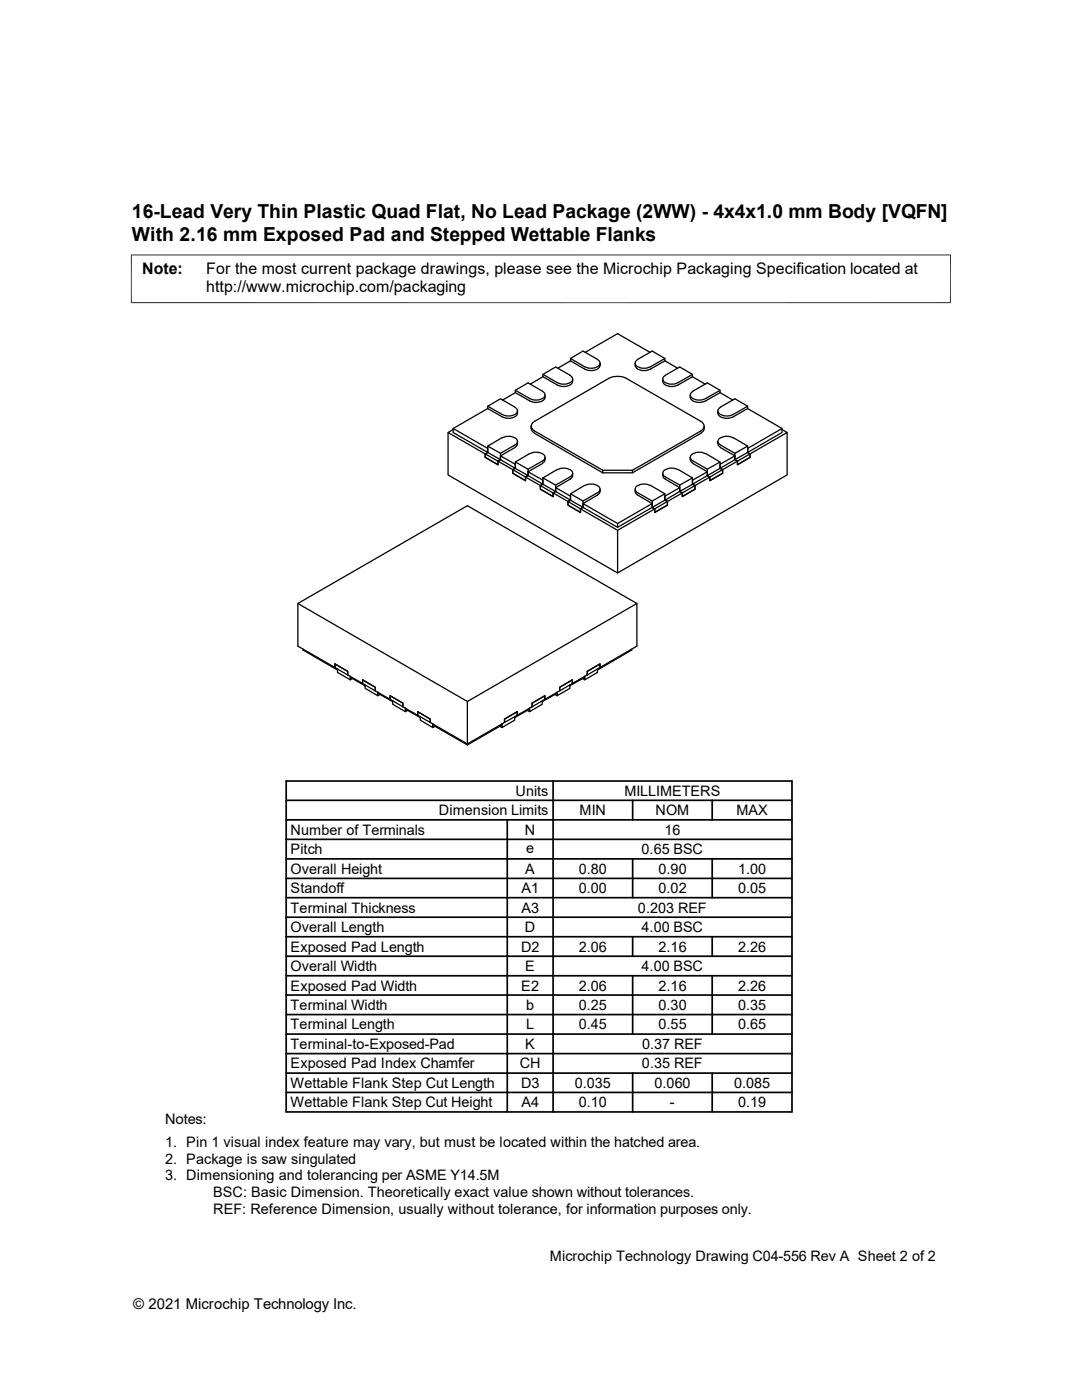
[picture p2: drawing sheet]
<svg xmlns="http://www.w3.org/2000/svg" width="216mm" height="279mm" viewBox="0 0 216 279" stroke-linecap="round" stroke-linejoin="round" font-family="sans-serif">
<defs><g id="words">
<g font-size="3.9">
<text x="26.3" y="43.5">16-Lead Very Thin Plastic Quad Flat, No Lead Package (2WW) - 4x4x1.0 mm Body [VQFN]</text>
<text x="26.3" y="48">With 2.16 mm Exposed Pad and Stepped Wettable Flanks</text>
</g>
<g font-size="3.2">
<text x="28.4" y="54.7">Note:</text>
<text x="41.1" y="54.7">For the most current package drawings, please see the Microchip Packaging Specification located at</text>
<text x="41.1" y="58.3">http://www.microchip.com/packaging</text>
</g>
<text font-size="3" x="26.6" y="261.3">© 2021 Microchip Technology Inc.</text>
<g font-size="2.9">
<text x="102.9" y="158.8">Units</text>
<text x="124.6" y="158.8">MILLIMETERS</text>
<text x="58" y="166.6">Number of Terminals</text>
<text x="87.5" y="162.7">Dimension Limits</text>
<text x="104.7" y="166.6">N</text>
<text x="115.7" y="162.7">MIN</text>
<text x="130.8" y="162.7">NOM</text>
<text x="132.6" y="166.6">16</text>
<text x="146.9" y="162.7">MAX</text>
<text x="58" y="170.5">Pitch</text>
<text x="105" y="170.2">e</text>
<text x="128" y="170.5">0.65 BSC</text>
<text x="58" y="174.4">Overall Height</text>
<text x="58" y="178.3">Standoff</text>
<text x="104.1" y="178.3">A1</text>
<text x="104.8" y="174.4">A</text>
<text x="115.5" y="174.4">0.80</text>
<text x="115.5" y="178.3">0.00</text>
<text x="131.4" y="174.4">0.90</text>
<text x="131.4" y="178.3">0.02</text>
<text x="147.3" y="174.4">1.00</text>
<text x="147.3" y="178.3">0.05</text>
<text x="58" y="182.2">Terminal Thickness</text>
<text x="104.1" y="182.1">A3</text>
<text x="127.3" y="182.2">0.203 REF</text>
<text x="58" y="186">Overall Length</text>
<text x="58" y="189.9">Exposed Pad Length</text>
<text x="104" y="189.9">D2</text>
<text x="104.7" y="186">D</text>
<text x="115.5" y="189.9">2.06</text>
<text x="128" y="186">4.00 BSC</text>
<text x="131.4" y="189.9">2.16</text>
<text x="147.3" y="189.9">2.26</text>
<text x="58" y="193.8">Overall Width</text>
<text x="58" y="197.7">Exposed Pad Width</text>
<text x="104" y="197.7">E2</text>
<text x="104.8" y="193.8">E</text>
<text x="115.5" y="197.7">2.06</text>
<text x="128" y="193.8">4.00 BSC</text>
<text x="131.4" y="197.7">2.16</text>
<text x="147.3" y="197.7">2.26</text>
<text x="58" y="201.6">Terminal Width</text>
<text x="105" y="201.5">b</text>
<text x="115.5" y="201.6">0.25</text>
<text x="131.4" y="201.6">0.30</text>
<text x="147.3" y="201.6">0.35</text>
<text x="58" y="205.4">Terminal Length</text>
<text x="58" y="209.3">Terminal-to-Exposed-Pad</text>
<text x="104.8" y="209.3">K</text>
<text x="105" y="205.4">L</text>
<text x="115.5" y="205.4">0.45</text>
<text x="128.1" y="209.3">0.37 REF</text>
<text x="131.4" y="205.4">0.55</text>
<text x="147.3" y="205.4">0.65</text>
<text x="58" y="213.2">Exposed Pad Index Chamfer</text>
<text x="103.7" y="213.2">CH</text>
<text x="128.1" y="213.2">0.35 REF</text>
<text x="58" y="217.1">Wettable Flank Step Cut Length</text>
<text x="58" y="221">Wettable Flank Step Cut Height</text>
<text x="104" y="217.1">D3</text>
<text x="104.1" y="221">A4</text>
<text x="114.7" y="217.1">0.035</text>
<text x="115.5" y="221">0.10</text>
<text x="130.6" y="217.1">0.060</text>
<text x="133.7" y="221">-</text>
<text x="146.5" y="217.1">0.085</text>
<text x="147.3" y="221">0.19</text>
<text x="32.9" y="224.4">Notes:</text>
<text x="32.9" y="228.9">1. Pin 1 visual index feature may vary, but must be located within the hatched area.</text>
<text x="32.9" y="232.2">2. Package is saw singulated</text>
<text x="32.9" y="235.5">3. Dimensioning and tolerancing per ASME Y14.5M</text>
<text x="42.5" y="238.8">BSC: Basic Dimension. Theoretically exact value shown without tolerances.</text>
<text x="42.5" y="242.2">REF: Reference Dimension, usually without tolerance, for information purposes only.</text>
<text x="109.7" y="251.7">Microchip Technology Drawing C04-556 Rev A Sheet 2 of 2</text>
</g>
</g></defs>
<g fill="none" stroke="#000" stroke-width=".25">
<path d="M102.8 78.4l-2.5 1.4M102.8 78.4l2.9 1.6a2.35 2.35 0 0 0 3-.5l.1-.7M102.8 77.9l2.9 1.6a2.26 2.26 0 0 0 3.1-.5 .81 .81 0 0 0-.6-.9M108.2 78.1l-2.8-1.7-2.6 1.5v.5M108.3 75.2l-2.5 1.5M108.3 75.2l2.9 1.6a2.35 2.35 0 0 0 3-.5l.1-.7M108.3 74.7l2.9 1.7a2.26 2.26 0 0 0 3.1-.6 .81 .81 0 0 0-.6-.9M113.7 74.9l-2.8-1.7-2.6 1.5v.5M113.8 72l2.9 1.7a2.35 2.35 0 0 0 3-.5v-.3M113.8 71.5l2.9 1.7a2.26 2.26 0 0 0 3-.6 .9 .9 0 0 0-.5-.9l-2.9-1.6-2.5 1.4v.5M113.8 72l-2.5 1.5M116.8 70.3l6.4-3.7 6.5 3.7"/>
<path d="M119.8 72.5v.4M132.7 72l2.5 1.5M132.7 72l-2.9 1.7a2.35 2.35 0 0 1-3-.5l-.1-.7M132.7 71.5l-2.9 1.7a2.26 2.26 0 0 1-3.1-.6 .9 .9 0 0 1 .6-.9l2.8-1.6 2.6 1.4v.5M132.8 74.9l2.8-1.7 2.6 1.5v.5M138.2 75.2l-2.9 1.6a2.35 2.35 0 0 1-3-.5l-.1-.7M138.2 74.7l-2.9 1.7a2.26 2.26 0 0 1-3.1-.6 .81 .81 0 0 1 .6-.9M138.2 75.2l2.5 1.5M138.3 78.1l2.8-1.7 2.6 1.5v.5M143.7 78.4l-2.9 1.6a2.35 2.35 0 0 1-3-.5l-.1-.7M143.7 77.9l-2.9 1.6a2.26 2.26 0 0 1-3-.5 .81 .81 0 0 1 .5-.9M143.7 78.4l2.5 1.4"/>
<path d="M89.4 86.3v8.5l33.8 19.5M90.4 85.5l6.9 4v.8l-6.9-4zM90.4 85.7l-1 .6 7.4 4.3M96.8 90.6v.7l2.6 1.5M96.8 90.6l.5-.3-.5 .3 2.6 1.4v.8M97.3 81.5l2.9 1.7a2.35 2.35 0 0 0 3-.5l.1-.7M97.3 81.1l2.9 1.6a2.26 2.26 0 0 0 3.1-.6 .9 .9 0 0 0-.6-.9l-2.8-1.6-2.6 1.5v.4M97.3 81.5l-6.9 4M99.4 92.8v-.8l.5-.3-2.6-1.4v-1.3l2.6 1.5v1.2l-.5 .3 2.9 1.7M99.9 91l2.9 1.7v.8l-2.9-1.8zM100.2 87.4a2.26 2.26 0 0 1 3.1 .6 .81 .81 0 0 1-.6 .8l-2.8 1.7M100.2 87.3l-2.9 1.7"/>
<path d="M102.3 93.7v.7l2.6 1.5M102.3 93.7l.5-.2-.5 .2 2.6 1.5v.7M102.7 89.3l-2.8 1.7M103.3 88.1a1.03 1.03 0 0 1-.6 1.2M104.9 95.9v-.7l.5-.3-2.6-1.4v-1.3l2.6 1.4v1.3v-.8l2.9 1.7v.8l-.5 .3 2.6 1.5v.7M104.9 95.2l.5-.3 2.9 1.7-.5 .3zM105.7 90.5l-2.9 1.7M105.7 90.6a2.26 2.26 0 0 1 3.1 .5 .81 .81 0 0 1-.6 .9l-2.8 1.6M106 85v.5M106 85.5l.2 .5 .5 .5 13.6 7.9M107.8 96.9v.7l2.6 1.5M108.2 92.5l-2.8 1.6"/>
<path d="M108.8 91.3a1.03 1.03 0 0 1-.6 1.2M110.4 99.1v-.7l.5-.3-2.6-1.5v-1.2l2.6 1.4v1.3l-.5 .3 2.9 1.7 .5-.3-.5 .3 2.5 1.5v.7M110.9 97.3l2.9 1.7v.8l-2.9-1.7zM111.2 93.7a2.26 2.26 0 0 1 3.1 .6 .81 .81 0 0 1-.6 .9l-2.8 1.6M111.2 93.7l-2.9 1.7M114.3 94.4a1.03 1.03 0 0 1-.6 1.2l-2.8 1.7M116.7 96.9a2.26 2.26 0 0 1 3 .6 .81 .81 0 0 1-.5 .8l-2.9 1.7M116.7 96.9l-2.9 1.7M119.7 98.1l-.1 .4-.4 .3-2.9 1.7M119.8 97.6v.5M120.3 93.9l-13.6-7.9a1.04 1.04 0 0 1-.7-1 1.04 1.04 0 0 1 .7-.9l14.8-8.6a4 4 0 0 1 3.4 0l14.9 8.6a1.04 1.04 0 0 1 .7 .9 1.04 1.04 0 0 1-.7 1l-13.6 7.9v.5M126.2 93.9h-5.9v.5"/>
<path d="M126.7 97.6a1.03 1.03 0 0 0 .6 1.2l2.8 1.7M129.8 96.9a2.26 2.26 0 0 0-3.1 .6 .81 .81 0 0 0 .6 .8l2.8 1.7M129.8 96.9l2.9 1.7M132.2 94.4a1.03 1.03 0 0 0 .6 1.2l2.8 1.7M132.7 99.8l2.9-1.7 .5 .3-2.9 1.7zM135.3 93.7l2.9 1.7M135.3 93.7a2.26 2.26 0 0 0-3.1 .6 .81 .81 0 0 0 .6 .9l2.8 1.6M136.1 98.4v.7l2.6-1.5v-.7v.7l-2.6 1.5zM137.7 91.3l.1 .6 .5 .6M138.2 95.8l2.9-1.7v.8l-2.9 1.7zM138.3 92.5l2.8 1.6M138.7 96.9l-2.6 1.5-.5-.3v-.8l-2.9 1.7v.8v-1.2l-2.6 1.4v1.3l2.6-1.5 .5 .3"/>
<path d="M140.5 85v.7l-.7 .8-13.6 7.9h-5.9M140.8 90.5l2.9 1.7M140.8 90.6a2.26 2.26 0 0 0-3 .5 .81 .81 0 0 0 .5 .9l2.8 1.6M143.2 82v.5M143.2 88.1v.5M143.3 88.6l.1 .3 .4 .4M143.7 92.7l2.9-1.7v.7l-2.9 1.8zM143.8 89.3l2.8 1.7M144.2 94.4v-.7l-2.6 1.5-.5-.3 .5 .3-2.9 1.7-.5-.3v-1.2l-2.6 1.4v1.3l2.6-1.5 .5 .3M144.2 94.4l-2.6 1.5v-.7M146.3 87.3l2.9 1.7M146.3 87.4a2.26 2.26 0 0 0-3 .6 .81 .81 0 0 0 .5 .8l2.8 1.7"/>
<path d="M147.2 92l-3 1.7-.5-.2v-1.3l-2.6 1.4v1.3l2.6-1.4 .5 .2v.7M149.2 81.5l6.8 4M149.2 89.5l6.8-4v.8l-6.8 4zM149.2 81.5l-2.9 1.7a2.35 2.35 0 0 1-3-.5v-.2M149.2 81.1l-2.9 1.6a2.26 2.26 0 0 1-3-.6 .9 .9 0 0 1 .5-.9l2.8-1.6 2.6 1.5v.4M149.6 90.6l-2.4 1.4-.6-.3 .6 .3M149.6 90.6v.7l-2.4 1.5v-.8M156 85.7l1.1 .6-7.5 4.3-.4-.3v-1.3l-2.6 1.5v1.2l2.6-1.4 .4 .3M157.1 86.3v8.5l-33.9 19.5v-8.5M113.3 100.1v.7l2.5 1.5M123.2 104.5l6.9-4v.8l-6.9 3.9zM123.2 104.5l-6.9-4v.8l6.9 3.9"/>
<path d="M130.6 101.6l-7.4 4.2-7.4-4.2 .5-.3v-1.3l-2.5-1.4v1.2l2.5 1.5-.5 .3v.7M133.2 100.1l-2.6 1.5-.5-.3 .5 .3M133.2 100.1v.7l-2.6 1.5v-.7M59.4 120.4l33.9 19.6v8.7l-6.9-4v-.2v.7l-2.5-1.5v-.7v.2l-3-1.7v-.2v.7l-2.5-1.5v-.6v.1l-3-1.7v-.2v.8l-2.5-1.5v-.7v.2l-3-1.7v-.2v.7l-2.5-1.5v-.7v.2l-6.9-4v-.2M66.8 132.5v.7l-7.4-4.3v-8.5l33.9-19.5 33.8 19.5v8.5l-7.4 4.3M66.8 132.5l2.6 1.5v.7M66.8 132.5v.7l2.6 1.5M69.4 134.7l2.9 1.7v-.7M70.3 135.4l-.4 .3M72.3 135.7l2.6 1.5v.7M72.3 135.7v.7l2.6 1.5M74.9 137.9l3 1.7v-.7"/>
<path d="M75.8 138.6l-.4 .3M77.9 138.9l2.5 1.4v.8M77.9 138.9v.7l2.5 1.5M108.7 139.6v-.7l-2.5 1.4v.8M108.7 139.6l-2.5 1.5M110.7 138.6l.5 .3M111.7 137.2l2.5-1.5v.7l-2.5 1.5zM116.2 135.4l.5 .3M117.2 134.7l-3 1.7v-.7l-2.5 1.5v.7l-3 1.7M119.7 133.2v-.7l-2.5 1.5v.7M119.7 133.2l-2.5 1.5M126.1 129.5v.2l-6.9 4v-.2v.7l-2.5 1.5v-.7v.2l-3 1.7v-.2v.7l-2.5 1.5v-.8v.2l-3 1.7v-.1v.6l-2.5 1.5v-.7v.2l-3 1.7v-.2v.7l-2.5 1.5v-.7v.2l-6.9 4"/>
<path d="M127.1 120.4l-33.8 19.6M80.4 141.1l3 1.6v-.7M81.3 141.8l-.4 .2M83.4 142v.7l2.5 1.5M83.4 142l2.5 1.5v.7M86.8 144.9l-.4 .3M99.7 144.9l.5 .3M100.7 143.5l2.5-1.5v.7l-2.5 1.5zM105.2 141.8l.5 .2M106.2 141.1l-3 1.6v-.7l-2.5 1.5v.7l-7.4 4.3-7.4-4.3"/>
</g>
<path d="M26.1 50.9h163.6M26.2 50.8v9.7M189.7 50.8v9.7M26.1 60.4h163.6" fill="none" stroke="#000" stroke-width=".2"/>
<g fill="none" stroke="#000" stroke-width=".34">
<path d="M57.1 159.7h100.9M57.1 155.9h100.9v66h-100.9zM110.4 155.9v66M126.2 159.7v3.9M142.1 159.7v3.9M57.1 175.3h100.9M57.1 171.4h100.9M57.1 167.5h100.9M57.1 163.6h100.9M57.1 179.2h100.9M101.2 163.6v58.3M126.2 171.4v7.8"/>
<path d="M142.1 171.4v7.8M57.1 186.9h100.9M57.1 183h100.9M57.1 194.7h100.9M57.1 190.8h100.9M57.1 198.6h100.9M126.2 186.9v3.9M126.2 194.7v11.7M142.1 186.9v3.9M142.1 194.7v11.7M57.1 206.4h100.9M57.1 218h100.9"/>
<path d="M57.1 214.2h100.9M57.1 202.5h100.9M57.1 210.3h100.9M126.2 214.2v7.7M142.1 214.2v7.7"/>
</g>
<use href="#words"/>
</svg>
